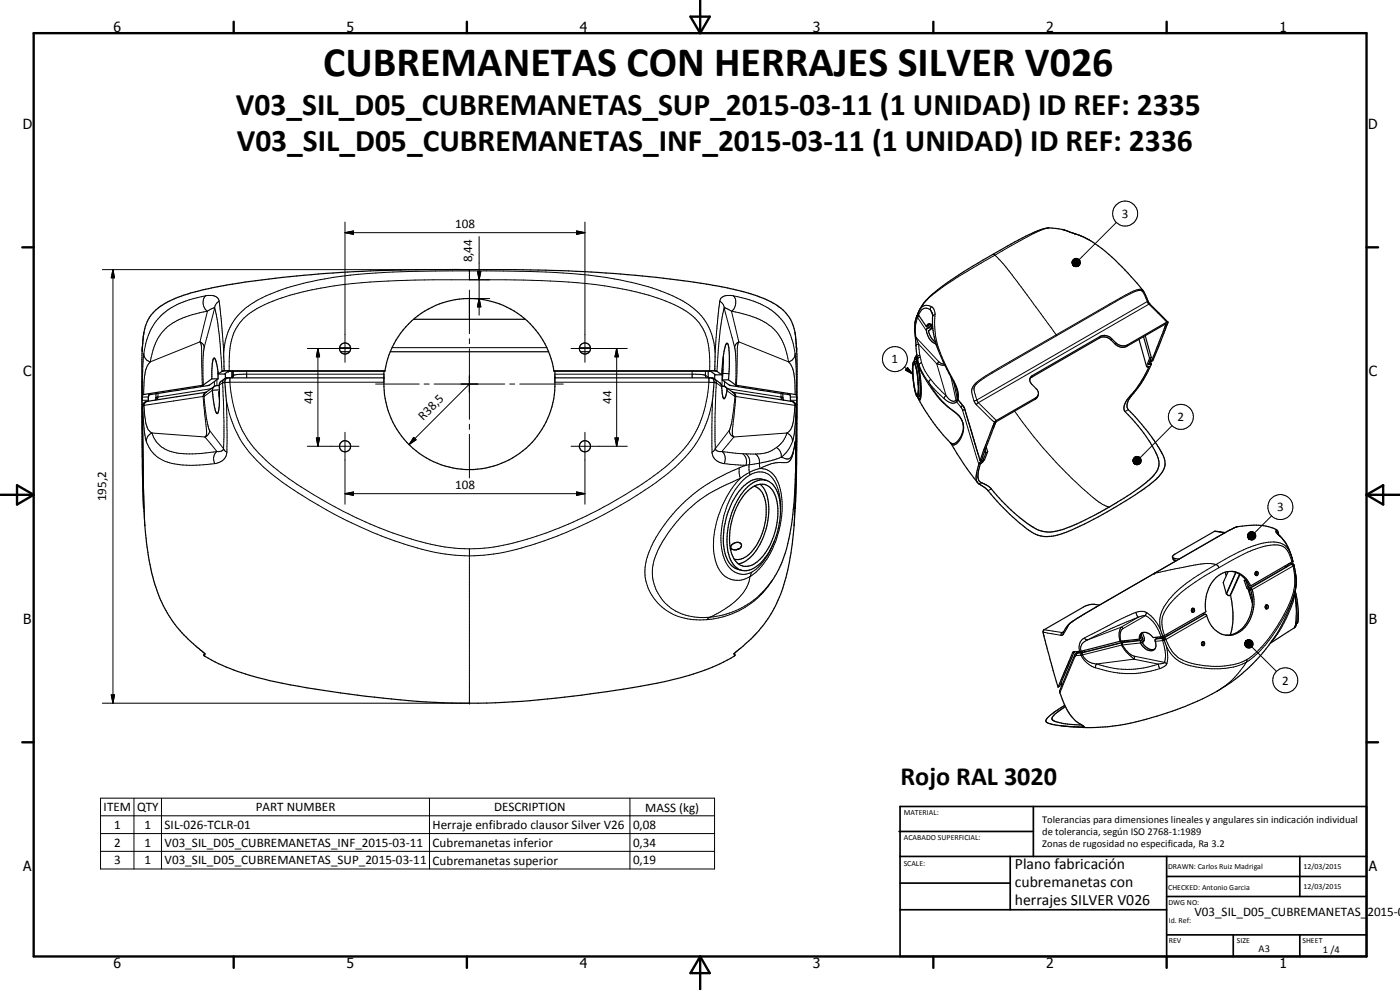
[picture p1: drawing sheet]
<svg xmlns="http://www.w3.org/2000/svg" width="420mm" height="297mm" viewBox="0 0 420 297" stroke-linecap="round" stroke-linejoin="round" font-family="sans-serif">
<defs><g id="words">
<text font-size="12.6" x="97" y="22.9">CUBREMANETAS CON HERRAJES SILVER V026</text>
<g font-size="9.4">
<text x="70.8" y="34.6">V03_SIL_D05_CUBREMANETAS_SUP_2015-03-11 (1 UNIDAD) ID REF: 2335</text>
<text x="71.1" y="45.4">V03_SIL_D05_CUBREMANETAS_INF_2015-03-11 (1 UNIDAD) ID REF: 2336</text>
</g>
<text font-size="7.9" x="270.3" y="235.5">Rojo RAL 3020</text>
<g font-size="4.7">
<text x="304.6" y="260.8">Plano fabricación</text>
<text x="304.6" y="266.2">cubremanetas con</text>
<text x="304.6" y="271.6">herrajes SILVER V026</text>
</g>
<g font-size="4.2">
<text x="34" y="9.6">6</text>
<text x="104" y="9.6">5</text>
<text x="174" y="9.6">4</text>
<text x="244" y="9.6">3</text>
<text x="314" y="9.6">2</text>
<text x="384" y="9.6">1</text>
<text x="6.8" y="38.7">D</text>
<text x="410.6" y="38.7">D</text>
<text x="7" y="112.9">C</text>
<text x="410.8" y="112.9">C</text>
<text x="7" y="187.1">B</text>
<text x="410.8" y="187.1">B</text>
<text x="7" y="261.4">A</text>
<text x="410.8" y="261.4">A</text>
<text x="34" y="290.4">6</text>
<text x="104" y="290.4">5</text>
<text x="174" y="290.4">4</text>
<text x="244" y="290.4">3</text>
<text x="314" y="290.4">2</text>
<text x="384" y="290.4">1</text>
</g>
<g font-size="3.9">
<text x="336.7" y="65.4">3</text>
<text x="136.6" y="68.3">108</text>
<text x="141.7" y="78.7" transform="rotate(-90 141.7 78.7)">8,44</text>
<text x="267.6" y="109">1</text>
<text x="93.9" y="121.3" transform="rotate(-90 93.9 121.3)">44</text>
<text x="183.5" y="121.3" transform="rotate(-90 183.5 121.3)">44</text>
<text x="127" y="126.2" transform="rotate(-45 127 126.2)">R38,5</text>
<text x="353.4" y="126.4">2</text>
<text x="136.6" y="146.6">108</text>
<text x="31.8" y="150.4" transform="rotate(-90 31.8 150.4)">195,2</text>
<text x="383.3" y="153.4">3</text>
<text x="384.8" y="205.4">2</text>
<text x="31.1" y="243.4">ITEM</text>
<text x="41.1" y="243.4">QTY</text>
<text x="76.8" y="243.4">PART NUMBER</text>
<text x="148.3" y="243.4">DESCRIPTION</text>
<text x="193.7" y="243.5">MASS (kg)</text>
<text x="34.2" y="248.7">1</text>
<text x="43.4" y="248.7">1</text>
<text x="49.4" y="248.7">SIL-026-TCLR-01</text>
<text x="129.8" y="248.8">Herraje enfibrado clausor Silver V26</text>
<text x="190" y="248.7">0,08</text>
<text x="34.2" y="254">2</text>
<text x="43.4" y="254">1</text>
<text x="49.4" y="254">V03_SIL_D05_CUBREMANETAS_INF_2015-03-11</text>
<text x="129.8" y="254.1">Cubremanetas inferior</text>
<text x="190" y="254">0,34</text>
<text x="34.2" y="259.3">3</text>
<text x="43.4" y="259.3">1</text>
<text x="49.4" y="259.3">V03_SIL_D05_CUBREMANETAS_SUP_2015-03-11</text>
<text x="129.8" y="259.4">Cubremanetas superior</text>
<text x="190" y="259.3">0,19</text>
<text x="358.5" y="275">V03_SIL_D05_CUBREMANETAS_2015-0</text>
</g>
<g font-size="3.1">
<text x="312.7" y="246.8">Tolerancias para dimensiones lineales y angulares sin indicación individual</text>
<text x="312.7" y="250.4">de tolerancia, según ISO 2768-1:1989</text>
<text x="312.7" y="254">Zonas de rugosidad no especificada, Ra 3.2</text>
<text x="377.7" y="285.6">A3</text>
<text x="397" y="285.9">1 /4</text>
</g>
<g font-size="2.4">
<text x="271.2" y="244.4">MATERIAL:</text>
<text x="271.3" y="252">ACABADO SUPERFICIAL:</text>
<text x="271.2" y="259.7">SCALE:</text>
<text x="350.6" y="260.8">DRAWN: Carlos Ruiz Madrigal</text>
<text x="391.2" y="260.6">12/03/2015</text>
<text x="350.6" y="267">CHECKED: Antonio Garcia</text>
<text x="391.2" y="266.7">12/03/2015</text>
<text x="350.6" y="271.4">DWG NO:</text>
<text x="350.8" y="276.9">Id. Ref:</text>
<text x="350.8" y="282.8">REV</text>
<text x="371.2" y="282.9">SIZE</text>
<text x="390.9" y="282.9">SHEET</text>
</g>
</g></defs>
<g fill="none" stroke="#000" stroke-width=".35">
<path d="M124.1 95.8h33.6M275.2 94.7a14.7 14.7 0 0 0-.4 7.7l.5 5.1M275.2 94.7l-.4 1.2M275.2 94.7h.1M275.3 94.6l-.1 .1M275.3 94.6h.1M275.5 94v.3M275.5 94a19.9 19.9 0 0 1 7.5-8.3l1.6-1.1a242.3 242.3 0 0 1 25.4-14.7 13 13 0 0 1 11.8-.1l4.4 1.8a46.3 46.3 0 0 1 12.4 10.4l4.5 5.3 2 3.9 5.4 5.4M275.5 94.3l2.5 3.7M275.5 94.3l-.3 .4M275.7 94.6h-.3M276.1 92.8l-.6 1.2"/>
<path d="M278.8 98.4a.82 .82 0 0 0-.7 1.2l.4 1.2a3.1 3.1 0 0 0 2.4 2.2M278.8 98.3v.1M278.9 97.2l-.4 .6-.5 .2M278.9 97.2l-.4 .1-.5 .7M278.9 97.2l1 .4M279.2 97.8l.6-.3-.5 1.2-.7 .5a5 5 0 0 0 2.1 3.4M279.2 97.8l-.4 .5M279.5 97.3l-.3 .5M279.7 93.7l.1 .3a28 28 0 0 0 3.2 14.5l3.7 7.1 .6 1.9M349.9 97.3l.1-.2-11.9 6.8a3 3 0 0 1-3.4-.6l-1.5-1.5a3.1 3.1 0 0 0-3.2-.4l-20.6 11.9-.3 .4M349.9 97.3h.1M349.9 97.3l-4.4 11.2"/>
<path d="M350.2 96.6h.1M350.4 96.6h.1M42.7 105.2a17.9 17.9 0 0 1 2.7-10.8 23.3 23.3 0 0 1 11.7-6.5l8.1-1.8a364.3 364.3 0 0 1 62-5.2l36.6 .2a365.7 365.7 0 0 1 46.4 3.9l8.2 1.4 7 1.8a21.5 21.5 0 0 1 10.9 6.3 13.7 13.7 0 0 1 2.6 8.5l.1 2.2M42.8 103.9l-.2 4v20.6l.5 24M46.8 118.1v1.4l-.2 .6M61 115.6l-18.2 2.9 .3 34M61 115.5v.1M61.9 117.6l-17.9 2.8-.7 .4-.3 .5-.3 2.2a526 526 0 0 0 .8 34.1 67.4 67.4 0 0 0 5.5 24.1l.8 1.5a33.1 33.1 0 0 0 5.4 7.3l6.3 5.6-.3 .5 .3 .3a49.8 49.8 0 0 0 9.8 4.6 139 139 0 0 0 25.8 5.6 262.5 262.5 0 0 0 51.6 3.8 328.7 328.7 0 0 0 54.6-7.3 53.1 53.1 0 0 0 17.3-7l-.3-.4M63.6 113.7l-2.6 1.8M63.6 113.7h1.8M64.3 116l-2.5 1.8M64.3 116l-.6 1.1"/>
<path d="M65.4 113.7l-2.5 1.9-.5 .1-17.7 2.7-.2 2M65.4 111.6v2.1M65.4 111.6l-.5-3-.6-1.2a2.54 2.54 0 0 0-.6 2.1l-.1 4.2M65.4 111.6l.1 .6M65.7 118.7l.2 1.2M65.8 115.7h-1l-.5 .3M65.9 117l-2.2 .1M65.9 117.6h-.3l.1 1.1M65.9 117l-.1 4.3a3.3 3.3 0 0 1-.7 2.8l-.5-1-.3-1.2-.6-4.8M65.9 118.7h-.2M67.1 105.6l.2 5.7M67.3 111.3l-.7 .1-1.1 .8"/>
<path d="M67.3 111.3h48.2M67.6 113.5l-.1 .1a2.5 2.5 0 0 0-1.6 3.4M67.6 112.1v1.4M68.1 113.4l-.5 .1M68.1 113.4l-.4 .4-.2 .7 .4 5.6M69.6 111.4v1.9M69.7 111.4l-.1 2M102.2 105.5h2.7M115.2 111.4v4.6a25.7 25.7 0 0 0 25.7 24.9 25.7 25.7 0 0 0 25.6-24.9v-4.6M115.2 113.4h-47.1M115.5 111.3l-46.7 .1-1.4 .8h-1.9M115.5 111.3a25.7 25.7 0 0 1 25.4-21.7 25.7 25.7 0 0 1 25.3 21.7"/>
<path d="M117.1 105.5h47.6M166.2 111.3l46.8 .1 1.7 1.1 1.9-.1M166.2 111.3h48.2M166.5 113.4h47.2M174.2 105.5h2.7M212.5 111.4v2M213.7 113.4l.6 .2 1.8 1.3 .5 1M213.7 113.4l.4 .4a3 3 0 0 1 .1 2.3l-.4 4M214.4 111.3l.7 .1 1.5 1M214.5 112.3v1.4M214.6 105.6l-.2 5.7M216.6 112.4l.8-7.4a1.93 1.93 0 0 1 .9-2l.4 1.3 .2 2.4-.3 7.3"/>
<path d="M216.6 115.9l1.2 .3M216.6 115.9l.1 2.1a1.72 1.72 0 0 0 .6 1.6l.4-.5a4 4 0 0 0 .3-2.8l-.2-.1M216.7 111h.3M216.8 114l2.1 1.6 .5 .1 17.6 2.7 .2 2M217.1 107.1l-.3 6.9M217.8 116.1l2.2 1.7M218.6 114h-1.8M218.6 114l2.2 1.6 18.2 2.9-.3 34M219.9 117.6l17.9 2.9a1.76 1.76 0 0 1 1.2 1.9l-.2 18.1a148.2 148.2 0 0 1-1.4 25.4 45.5 45.5 0 0 1-8 21.2 67.2 67.2 0 0 1-9.2 9.1M234.9 118.1v1.2l.3 .8M239 103.9l.2 5.4v23.2l-.5 20M273.9 112.4l.6 4.7 .4 1.4 .4 .5"/>
<path d="M274 112.1v-2.1l.2-.9a1.3 1.3 0 0 1 .7 1.3l.8 4.9-.1 3-.2 .7M274.2 108.5a1.05 1.05 0 0 1 1.2 1.3l.7 4.9 .1 2.8-.2 1.2-.7 .3M275.1 106.3l-.7 2.2M275.3 112.1l-.5-2.7-.4-.8a.74 .74 0 0 0-.5 1.1 25 25 0 0 0 1.3 8.7 1.61 1.61 0 0 0 .4-1.6M275.3 112.3l.1 1M275.4 119a55 55 0 0 0 10 14 90.6 90.6 0 0 0 8 11.8M275.4 119h-.1M275.5 113.8l.1 2.5M275.5 114.8l.1 .8M286.2 114.7l1.1 5 2.2 2.8 4.6 15.7M311.5 118.7l-.6 .6-12.4 7.3-4.4 11.6M341.8 101.8l2.3 8.1"/>
<path d="M343.2 101l1.8 6.5M343.7 100.7l1.8 6.5M344.1 109.9l.2 .2 .6-.2a36.9 36.9 0 0 1-6.7 10.1l-.3 .6a2.84 2.84 0 0 0-.3 2.9 49.7 49.7 0 0 1 8.9 11.5 5.9 5.9 0 0 1 .2 7 53.3 53.3 0 0 1-14.3 10.4l-7.9 4.2a22.5 22.5 0 0 1-10.4 3l-.7-.1a12.8 12.8 0 0 1-5-2.4l-1.8-1.4a64.5 64.5 0 0 1-9.7-9.6l-1.6-.9a2.34 2.34 0 0 1-1.7-3.3l.2-1.2a5 5 0 0 1 1.6-2.7l1-2.4M344.2 109.9v.1M345 107.5l-.9 2.4M345.2 108.1l.3 1.1M345.3 107.8l.2 .7M345.5 108.5l.5-.3 1.1-2.6 2.7-6.9 .6-2.1-12.1 6.9a3.1 3.1 0 0 1-3.4-.6l-1.3-1.3a2.99 2.99 0 0 0-3.4-.7l-20.4 11.8a1.6 1.6 0 0 0-.1 2.7l1.5 1.5a1.94 1.94 0 0 1-.5 2.9l-11.8 6.8-4.3 11.3-.5 .3M345.5 109.3a33.4 33.4 0 0 1-6.2 9.7l-.6 1.1a2.77 2.77 0 0 0-.1 2.8 58.5 58.5 0 0 1 9.8 12.5 5.5 5.5 0 0 1-1.1 8l-.3 .4a83 83 0 0 1-14.7 9.8l-2.7 1.5a46.9 46.9 0 0 1-14.1 5.8 9.7 9.7 0 0 1-8.5-3.2 64.9 64.9 0 0 1-10.5-10.5l-.9-.9a5.3 5.3 0 0 1-2.6-2.3l-.1-1 .4-1.9a3.8 3.8 0 0 1 1.8-3.2l.8-2M345.5 107.2l-.7 2.2 .7-.2M345.5 109.2v.1M345.5 107.2l-.5 .3"/>
<path d="M238.7 133.3a159.1 159.1 0 0 1-.9 22.5 41.7 41.7 0 0 1-5.2 17l-2.2 3.2-2.6 2.7M295.6 135l.3 .9M296 134.2l.4 1.4M296.4 135.6l-.5 .3M298.8 126.9h-.1M43.1 152.5h.1M224 147.7a5.5 5.5 0 0 1 6.2-2 8.2 8.2 0 0 1 3.3 6.9 21.4 21.4 0 0 1-5.8 15.6 4.4 4.4 0 0 1-7.5-.6 17.9 17.9 0 0 1 .2-13.7l1.4-3.1zM224.3 146.1a5.6 5.6 0 0 1 6.5-1.6 9.4 9.4 0 0 1 3.4 8.1 23 23 0 0 1-6.6 16.9 4.8 4.8 0 0 1-7.2 .2 13 13 0 0 1-2.1-9.6 23.6 23.6 0 0 1 5.5-13.5zM226.3 145.9a5 5 0 0 1 3.3 4.2 18.1 18.1 0 0 1-5.6 16.9 4.5 4.5 0 0 1-3.7 .8M228.1 145.3a9.7 9.7 0 0 1 2.6 8.3 20 20 0 0 1-6.2 14.2l-1.5 .9-1.4 .5M229.9 144.1a6.2 6.2 0 0 0-7.2 2.3 23.2 23.2 0 0 0-4.9 20.4 5.7 5.7 0 0 0 4.7 4.3M238.5 152.5h.2"/>
<path d="M367.7 159.8l-3.2-.4-11.9 6.8-.7 .9 .3 .9 .8 .2M219.6 163.4l.9-.5 1.1-.2a1.07 1.07 0 0 1 .9 1.2 1.07 1.07 0 0 1-1.1 .9l-.5 .2a1.39 1.39 0 0 1-1.6-.6zM221.7 164.8l-.8 .2M351.9 167.3l2 .5M367.7 171.7l.3 1.1M368.1 178.1l-.1 .1M368.1 178.1l.6 .6 .6-.1M368.6 171.5l-1.5 3.3 .9 3.4M368.6 171.5a8.9 8.9 0 0 0-6.7 8.3l-.2 2.2 .2 1.6-12.9 7.3M368.6 171.5a6.5 6.5 0 0 1 6.8 4.3M369.3 178.6l.6 3.4 .1 4-.7 4.5M369.6 171.4a6.7 6.7 0 0 1 5.3 4.4h.5"/>
<path d="M370.9 171.7l-2.9 6.5M370.9 171.7l-2.8 6.4M372.1 172.3l-2.8 6.3M373.4 174.2l.8 2.3 .4 .3M373.8 173.9l-.4 .3M373.8 174.2l.9 2.1 .7 .1 .4 .5M373.8 174.2h-.4M374 174.1l-.2 .1M374.6 176.8l1.2 .1M374.6 176.8l.8 .3a11 11 0 0 1-4.6 12.9l-1.7 .5-1.2 .1M375.8 176.9a11.6 11.6 0 0 1-3.6 12.6 6.3 6.3 0 0 1-9.5-3.4l-.7-1.6-1-.4M376.8 171.6l.3-.2a.62 .62 0 0 1 .5 .7 .62 .62 0 0 1-.6 .6l-.4-.6z"/>
<path d="M377 171.5l.1 .7-.3 .4M377.1 172.3l-.3 .2M377.1 172l-.4 .3M383.6 160.3l2.3 2.6a17.5 17.5 0 0 1 2.1 5.5M383.6 160.2v.1M383.7 160.3a1.64 1.64 0 0 0-1.5-1.8 20.9 20.9 0 0 0-10.9-.5l-3 1.4-44.7 25.9a9.8 9.8 0 0 0-4.5 4.4M386.8 169.2l1.4 .1M387.4 166.4l.6 2M387.7 169.2h.3M388 168.4l-12.6 7.4M388 169.2l.1 .1M388.1 169.3h.1"/>
<path d="M388.2 169.3l.1 .3M388.2 169.3l.1 .2M388.3 169.5v.1M388.3 169.6l.4 1.9M388.5 178l-1.2 3.7M388.5 178l.7 4.2v4.2a2.28 2.28 0 0 1-.8 2l-7.2 4.6M388.7 171.4l.3 4-.5 2.6M388.7 177.3l.6 3.1a20 20 0 0 1 .2 6.3l-.3 .4M220.2 196.2h.1M322.4 195.6l-4.4 10.3-.5 .3M323.3 195.9l-.8 .7-4.5 10.6v.5l1.4 3.5 1.6 3 1.8 2.1 2.5 1.7-6.6-.2a8.4 8.4 0 0 1-4.8-1.3 5.4 5.4 0 0 1 2.7-2.9l3-2M330 181.5h-.1a5.9 5.9 0 0 0-4.1 .3l-12.6 7.2-.1 .3 .8 4 3.6 12.9"/>
<path d="M342 191.8l-5.8 .6-11.9 3.1-2.2 .1-4.6 10.6M342.5 190.3l-.1 1.2-.4 .3M342.5 190.3l.4 1.4-.6 .6v.6M342.7 189.9a3.1 3.1 0 0 1 3.4 1.4l2.9-.4M342.7 189.9l-.2 .4M342.7 189.9l-.7 .9v1M342.8 189.8l.7 1.7-.1 .6M343.4 192.1l-1.1 .8M343.4 192.1l-.6 .7a3.1 3.1 0 0 0 3.7 2M347.3 191.2v.1a1.2 1.2 0 0 0-.4 1.9 1.66 1.66 0 0 1-.7 1.8 1.66 1.66 0 0 1-1.9 0l-1.3-1-.7-1.1M348.3 189l.7 1.9M349.2 191.5l.8 2.3"/>
<path d="M357.7 183.5v.1M357.8 182.5l.2 .3v.6M357.8 182.5l-.3 .7 .2 .3M357.8 182.5h.2a.59 .59 0 0 1 .5 .7 .59 .59 0 0 1-.8 .4M358 183.4l-.3 .2M358 183.3l-.3 .2M358 183l-.4 .3M360.7 193.5l.1 .2M360.8 193.6h.1M360.9 192.6l.2 .6-.3 .4M360.9 192.6l-.3 .4 .1 .5M360.9 192.6l.2-.1a.62 .62 0 0 1 .4 .7 .62 .62 0 0 1-.7 .5"/>
<path d="M379.9 181.5l-.2 .5 .2 .6M379.9 181.5a.58 .58 0 0 1 .8 .6 .58 .58 0 0 1-.8 .5M380 181.5l.2 .5-.3 .6M382.6 191.1a53.6 53.6 0 0 1-27.6 21.1l-7.8 2.7a63.5 63.5 0 0 1-28.9 2.8M315.8 216h.1M315.9 216l.9 .5 2.3 .6 5.5 .5M318.5 204.9l.2 .8M319.7 212l-.9 .6a8.2 8.2 0 0 0-3.1 3l.1 .4"/>
<circle cx="103.6" cy="104.6" r="1.66"/>
<circle cx="175.5" cy="104.6" r="1.67"/>
<circle cx="103.6" cy="133.9" r="1.67"/>
<circle cx="175.5" cy="133.9" r="1.67"/>
</g>
<g fill="none" stroke="#000" stroke-width=".3">
<path d="M103.5 69.8l2.6-.5v1zM103.5 66.6v42.1M103.5 69.8h72M143.8 71v23.6M173 69.3l2.5 .5-2.5 .5zM175.5 66.6v42.1M297.9 76.4l.7 .2M298.2 76.4h.1M298.6 76.6a120 120 0 0 1 12.3 15.6l6.2 8.5M298.6 76.6a129.2 129.2 0 0 0-19.6 12.6l-1.8 1.9-1.1 1.7a2.37 2.37 0 0 1 3.4-.8M314.9 68.4a27 27 0 0 0-8.5 3.7l-7.8 4.5M318.7 68.8l.7 .2"/>
<path d="M319.4 69h.1M319.4 69l5 1.8 3 1.5M321.7 78.7l.4 1zM321.8 78.4l.3 1.3zM321.8 79l.3 .7zM321.8 79.2l.3 .5zM321.9 78.1l.2 1.6-.3-1.3zM321.9 79.4l.2 .3zM322.1 77.9l.2-.1-.2 1.9zM322.1 77.9v1.8l-.2-1.6zM322.1 79.7l.4 .2zM322.1 79.7l.7 .3z"/>
<path d="M322.1 79.7l1 .3zM322.1 79.7l1.3 .3zM322.1 79.7l1.5 .2zM322.1 79.7h1.7l-.2 .2zM322.1 79.7l1.9-.2-.2 .2zM322.1 79.7l2-.5-.1 .3zM322.1 79.7l2.1-.7-.1 .2zM322.1 79.7l2.2-1-.1 .3zM322.1 79.7l2.1-1.2 .1 .2zM322.1 79.7l2-1.5 .1 .3zM322.1 79.7l1.9-1.7 .1 .2zM322.3 77.8l.2-.2-.4 2.1z"/>
<path d="M322.5 77.6h.2l-.6 2.1zM322.6 70.1h.1M322.7 77.6l.3-.1-.9 2.2zM323 77.5l.3 .1-1.2 2.1zM323.3 77.6h.2l-1.4 2.1zM323.5 77.6l.3 .2-1.7 1.9zM323.8 77.8l.2 .2-1.9 1.7zM335.1 66.7l-11.2 11.2M30.7 80.9h110.2M33.9 80.9l.5 2.5h-1zM33.9 80.9v130.1M43.2 99.7l-.5 5.5"/>
<path d="M61.7 88.8a3.2 3.2 0 0 0 .6 4.6M61.7 88.8a23.5 23.5 0 0 0-13.7 6.3 18.2 18.2 0 0 0-4.8 11M61.7 88.8a3.1 3.1 0 0 1 4 1.2v.4M62.3 93.4a26 26 0 0 0-11.9 4.6 14.2 14.2 0 0 0-4.5 7l-.8 3.6M62.3 93.4l-2.3 9.2M64.4 92.5l.7 2.9 .7 5.2 .8 10.8M64.4 92.5h-.6l-1.5 .9M64.4 92.5l-3.1 11.7M65.7 90.4l.6 4.7 .8 10.5a18.2 18.2 0 0 1 10.4-15.6 83.5 83.5 0 0 1 30.1-7.7 531.3 531.3 0 0 1 66.5 0 94.5 94.5 0 0 1 27.8 6.5l2.4 1.2a18 18 0 0 1 10.3 15.6l1.4-15.2M65.7 90.4l-.8 .7-.5 1.4M140.9 80.9h.1M140.9 80.9v3"/>
<path d="M140.9 87v13.1M141 89.6h6M143.3 81.4h1l-.5 2.5zM143.8 89.6l.5 2.5h-1zM216 90.4l.9 .7 .4 1.4M217.3 92.5l-1.2 6.8-.9 12.1M217.3 92.5l3.2 11.7M217.4 92.4l2.1 1M217.4 92.4l-.1 .1M219.5 93.4a33.2 33.2 0 0 1 8.7 2.6 13.4 13.4 0 0 1 7.5 8.4l1 4.2M219.5 93.4l2.2 9.2M220.1 88.8l-1.8-.2a2.24 2.24 0 0 0-2.3 1.8"/>
<path d="M220.1 88.8a23.5 23.5 0 0 1 14.3 6.9 19.4 19.4 0 0 1 4.2 10.4M220.1 88.8a3.3 3.3 0 0 1-.6 4.6M238.6 99.7l.4 5.6M274.6 96.7l.2-.8-.2 1.3M275.2 94.7l.2 .5M275.4 95.2l2.6 4M275.4 95.2l-.7 2.7 .2 3.3M275.9 94.9l-.5 .3M278 98l.4 .5M278.4 97.8l.4 .6M278.8 97.4l-.6 .2M278.8 97.2l.4 .6"/>
<path d="M279.2 92.9a1.83 1.83 0 0 0-2.8 .3l-.7 1.3M279.2 92.9l.5 .8M279.2 92.9l.7 1.5M279.5 92l-.3 .9M279.5 92a2.69 2.69 0 0 1 1.1 2.4M279.9 98.4l-.4 .1M280 98.6l-.7 .1M280.6 94.4a26.8 26.8 0 0 0 3.8 16.3l1.8 3.6M280.6 94.4l-.7 .5M343 87.1a3.4 3.4 0 0 0-3.6 .6l-43.5 25a8.9 8.9 0 0 0-3.9 3.3 3.1 3.1 0 0 0 0 3.1l.3 1.2M344.3 90.5l.5 .8M344.3 90.5l-.4-1.1a2.68 2.68 0 0 0-1.6-2.3l-1.9 .4-3.9 2.1-19.4 11.1"/>
<path d="M344.3 90.5l-51.2 29.5M344.5 90.3l-.2 .2M344.5 90.3h.1M344.8 91.3l5.4 5.3M344.8 91.3l-51.2 29.5M345.1 91.2l-.3 .1M42.7 105.3h.1M42.7 119.1h1.8M42.7 104.5v.8M43.2 106.1a2.6 2.6 0 0 0 1.9 2.5M43.2 106.1l-.4 4.3v8.1M45.1 108.6a10.4 10.4 0 0 0-1.9 7l-.1 2.8"/>
<path d="M46.9 119.3h.1M46.9 119.3h-.1M47.4 119.1l-.5 .2M47.4 119.1l-.3 .9M47.4 118v1.1M60 102.6l.5 1.7 .2 11.3M60 102.6l1 .7 .3 .9M60 102.6l-14.9 6M60.9 119l1 9a3.6 3.6 0 0 1-.2 3l-.2 .1M60.9 119l-17.7 2.6M60.9 119h.3M61.2 119l.7 6.3 1 3.9"/>
<path d="M61.3 104.2l-.4 3.9 .1 7.4M61.8 117.8l-.5 .6-.1 .6M61.9 117.7l-.6 .3-.4 1M63.4 116.6l-16 2.5M63.7 117.1l-2.5 1.9M64.3 114.5v1.4M65.1 113.9v1.8M65.9 117.9l-.2 .1M66.8 114.9l.4 11.6-.1 8.1M66.8 114.9l-1 .7M67.3 113.7l-.3 .4-.2 .8M68.8 111.3a26.6 26.6 0 0 1 1.4-11.4 17 17 0 0 1 9.2-8.5 92.4 92.4 0 0 1 29-6.6l16.2-.8a630.9 630.9 0 0 1 43.4 .5 103.6 103.6 0 0 1 33.1 6.3 18.2 18.2 0 0 1 10.5 9.1l.6 1.9 .6 2.6 .2 6.9"/>
<path d="M69 114.7l-2.2 .2M69 114.7h46.2M69 113.4v1.3M69 114.7a32.7 32.7 0 0 0 8.7 21.4 91.2 91.2 0 0 0 22.8 16 113.2 113.2 0 0 0 33.1 12l7.3 .6M70.1 111.4v1.5l-.3 .5M74 111.4v2M92.2 104.6h15.5M95.4 104.6l.5 2.5h-1zM95.4 104.6v29.3M101.9 104.3h3.3M112.7 115.2h13.1M115.2 112.3h-42.1a4.6 4.6 0 0 0-3.4 .6"/>
<path d="M117.7 104.3h46.4M127.3 115.2h1.5M130.3 115.2h21.2M140.9 115.2h.1M140.9 101.6v1.5M140.9 104.6v21.2M140.9 115.2l-18.1 18.2M153 115.2h1.5M156 115.2h13.1M166.5 114.7h46.3M166.5 112.3h42.2l3 .3M171.4 104.6h16.8"/>
<path d="M173.9 104.3h3.3M185.1 104.6l.5 2.5h-1zM185.1 104.6v29.3M207.7 111.4v2M211.7 112.6l.8 .6M211.7 112.6l.3 .8M211.7 111.4v1.2M212.8 114.7l2.2 .2M212.8 113.4v1.3M212.8 114.7a32.6 32.6 0 0 1-13 25.4l-4.7 3.5-7.4 4.8-7.7 4.4-6.6 3.2a121.7 121.7 0 0 1-16.6 6.2 57.3 57.3 0 0 1-15.9 2.5M214.4 113.7l.5 .6 .1 .6M215 114.9h.1"/>
<path d="M215 114.9l1.6 1.2M215 114.9l-.2 2.6a152.8 152.8 0 0 0-.1 17.1M216.7 111.2v4.7M216.9 112l1.9 .1M217.5 114.5v1.5M218.2 117.2l2.3 1.8M218.4 116.6l16.4 2.6M219.9 117.7l.6 .3 .3 1M220 117.8l.5 .6v.6M220.5 104.2l.4 4.7-.1 6.6M220.5 119a34.7 34.7 0 0 1-1.6 10v.2M220.5 119h.3"/>
<path d="M220.8 119l-.8 8.3a5 5 0 0 0 0 3.5l.2 .3M220.8 119l17.7 2.6 .4 .2 .1 .5M221.7 102.6l-.4 2-.3 11M221.7 102.6l-.9 .7-.3 .9M221.7 102.6l15 6M234.4 118v1.4l.3 .6M234.8 119.2l.1 .1M234.9 119.3h.1M236.7 108.6l.9 1.3 .6 2 .3 2.5 .1 4M237.2 119.1h1.9M238.6 106.1l.4 4.6v7.8M238.6 106.1a2.61 2.61 0 0 1-1.9 2.5"/>
<path d="M239 105.3h.1M239.1 104.5l-.1 .8M271.4 110.2l2.6 2.1M272.4 110.3l1.6 2-2.3-1.3zM274.4 108.5l.3-.8 .5 1.1M274.6 107.3h.1M274.7 101l.2 .2M274.7 107.2h.1M274.7 107.2l-.1 .1M274.8 107.2l.3 .4M274.9 101.2l.8 2.1M274.9 101.2l6.8 7.3"/>
<path d="M275.1 107.6l.2 .9M275.2 106.4l-.1 1.2M275.2 107l-.1 .6M275.2 108.8l.8 3.6 .3 3.9v1.8l-.3 1.5h-.3l-.3-.6M275.3 108.5l-.1 .3M275.3 108.5l.4 1.4M275.3 107.5l.5 1.9M275.7 109.9l.6 3.2 .2 3-.2 3.3-.3 .7-.3-.3M275.7 109.9a45.1 45.1 0 0 0 7.2 10.8l4.4 3.6 .8 .9M275.7 103.3l.3 3.3M275.7 103.3l-.6 .1-.2 .4M275.7 103.3l5.4 5.8"/>
<path d="M275.8 109.4l-.1 .5M275.8 109.4l1.2 2.7 1.7 2.6M276 106.6l-.4 .1-.3 .6M276 106.6l.2 .5M276.2 107.1a1.14 1.14 0 0 0-.9 1.4M276.2 107.1l.4 1.7M276.6 108.8l-.8 .6M276.6 108.8l1.1 2.7 1.6 2.3M278.7 114.7a25.6 25.6 0 0 0 5.4 6.9l1.1 1a6.8 6.8 0 0 1 3.8 4.9 5.7 5.7 0 0 1-2.8 5.6l-1-.3M278.7 114.7l2.2 2.6 2.4 2.3M279.3 113.8l1.6 1.9 3 3M279.3 113.8l-.6 .9"/>
<path d="M280.6 103l.6 .9M281.1 109.1l2.5 .5M281.1 109.1l2.8 9.6M281.7 108.5l.9 .6 .8 .1M281.7 108.5l-.6 .6M283.3 119.6l.8 .6a2.38 2.38 0 0 0 3 .4M283.9 118.7a3.2 3.2 0 0 0 2.5 1.7l.5-.3M283.9 118.7l-.6 .9M285.4 113.2l1.5 6.9M286.2 114.3l.7 1.4a5.1 5.1 0 0 1 .4 4.2l-.4 .2M286.2 114.3l-.1 .1M287.3 117.5v2"/>
<path d="M287.6 120v.1M309.8 112.7l-.1 .5M310.9 119.3l-.2 .5M317.1 100.7l-17.5 10.2a24.1 24.1 0 0 0-6.8 4.5 2.4 2.4 0 0 0-.2 2.9l.5 1.7M330.2 100.9l-.2 .5M333.6 101.6l-.2 .4M334.9 102.9l-.2 .4M338.3 103.5l-.2 .4M339.5 118.8l-.6 .4M344.8 109l.2 .3M345.1 108.4l.2 .8M42.7 120.1h1.8"/>
<path d="M42.7 122.1l.4 27 .4 8.6M42.9 121.5l.4 7.4 .6 3.6M42.9 121.8l-.2 .5M43.2 121.6l.3 3.7 .5 2.5a3 3 0 0 0 1.6 2.1M43.2 121.6l-.3 .2M43.9 132.5a10.2 10.2 0 0 0 9.3 6.8l4.7 .3 6.5-.5M44.1 120.4l-.5 .3-.4 .9M45.6 129.9a2.52 2.52 0 0 0-1.7 2.6M45.6 129.9a8.6 8.6 0 0 0 8 6.1 43.9 43.9 0 0 0 11.5-.5M45.6 129.9l15.9 1.2M61.5 131.1l3.6 4.4M62.9 129.2l4.2 5.4"/>
<path d="M62.9 129.2a2.07 2.07 0 0 1-1.4 1.9M65.1 135.5a2.88 2.88 0 0 0-.7 3.6M67.1 134.6l.5 .8 .5 .2M67.1 134.6a1.51 1.51 0 0 1-2 .9M68.1 135.6l-.2-15.5a32.6 32.6 0 0 0 11.3 20.1 126.7 126.7 0 0 0 53 25.8 58.1 58.1 0 0 0 29.8-3.3 132.7 132.7 0 0 0 39.5-21.6 32.9 32.9 0 0 0 12.3-21l-.2 13.8a4.6 4.6 0 0 0 1.1 4l1.1 .7 1.5 .5M68.1 135.6a3.8 3.8 0 0 1-3.7 3.5M92.2 133.9h15.5M94.9 131.4h1l-.5 2.5zM103.5 129.7v21.6M124.2 131.2l.7 .8-2.1 1.4zM140.9 127.3v1.5M140.9 130.3v13.1"/>
<path d="M171.4 133.9h16.8M175.5 129.7v21.6M184.6 131.4h1l-.5 2.5zM214.7 134.6l-.5 .8-.5 .2M214.7 134.6l.1 .3a1.63 1.63 0 0 0 1.9 .6M216.7 135.5l6.2 .6M216.7 135.5a2.87 2.87 0 0 1 .6 3.6M217.3 139.1l6.5 .5M218.9 129.2a2.07 2.07 0 0 0 1.3 1.9M218.9 129.2l-4.2 5.4M220.2 131.1l-3.5 4.4M222.9 136.1a3 3 0 0 1 .9 3.5"/>
<path d="M222.9 136.1l.9 .1M223.8 136.2h2.9M223.8 136.2a2.81 2.81 0 0 1 1 3.2M223.8 139.6l-1.9 .8M224.8 139.4l-1 .2M224.8 139.4l.1 2.3M226.7 136.2l.9 1 .3 .7 .2 2.7M233 134.3l-2.8 1.5-3.5 .4M233 134.3a2.87 2.87 0 0 1 1.5 2.9M234.5 137.2l-3.4 1.1-6.3 1.1M236.2 129.9a2.64 2.64 0 0 1 1.6 2.6M236.2 129.9a7.9 7.9 0 0 1-3.2 4.4"/>
<path d="M236.2 129.9l-16 1.2M237.2 120.1h1.9M237.6 120.4l.4 .2a2.01 2.01 0 0 1 .5 2.4l-.5 4a4.3 4.3 0 0 1-1.8 2.9M237.8 132.5a9.9 9.9 0 0 1-3.3 4.7M238.6 133.2l-.7 3.2-.5 1.2a1.99 1.99 0 0 1-1.4 1.2h-1.3a11.8 11.8 0 0 0-6.6 1.8M238.7 132.4h.1M238.7 132.7h.1M238.7 132.4l-.2 .8M238.7 132.7l-.5 2.3a3.3 3.3 0 0 1-1.6 2.7l-2.1-.5M238.7 132.4v.4M238.7 132.8v.5M238.7 132.8l.1 .9"/>
<path d="M238.9 121.5l-.2 5.9-.4 3.2-.5 1.9M239 122.1l-.3 22.8-.4 12.8M286.9 120.1l.2 .5M287.1 120.6l1.3 1.5M287.6 120.1l1.3 1.6M287.6 120.1l-.5 .5M288.4 122.1l.5 1M288.4 125.5l.7 1.8a5.4 5.4 0 0 1-.6 3.9l-.9 1.4a1.28 1.28 0 0 1-2.2 .4M288.9 123.1l4.9 16.2M288.9 121.7l-.5 .4M288.9 121.7l.6 1.2M288.9 121.7h.1"/>
<path d="M289.5 122.9l-.6 .2M289.5 122.9l4.3 14.1M289.5 122.9h.1M292.3 120.3l.7 1.2M293 121.5l5.5 5.2M293.1 120l-.8 .3M293.1 120l.5 .8M293.6 120.8l5.4 5.4M293.6 120.8l-.6 .7M294.2 138.2l.1 .4M294.5 138l.1 .4M294.9 137l.2 .8"/>
<path d="M304.5 123.4a127.8 127.8 0 0 0 25.7 27.5l2.7 1.2M338.6 122.9l-1 .6M340 138.1l.4 1zM340 138.3l.4 .8zM340.1 137.8l.3 1.3zM340.1 138.6l.3 .5zM340.2 137.6l.2 1.5-.3-1.3zM340.2 138.9l.2 .2zM340.3 137.4l.2-.2-.1 1.9zM340.3 137.4l.1 1.7zM340.4 139.1l.4 .3zM340.4 139.1l.7 .3z"/>
<path d="M340.4 139.1l1 .3zM340.4 139.1l1.3 .3zM340.4 139.1l1.5 .2zM340.4 139.1h1.7l-.2 .2zM340.4 139.1l1.9-.2-.2 .2zM340.4 139.1l2-.4-.1 .2zM340.4 139.1l2.1-.7-.1 .3zM340.4 139.1l2.1-.9v.2zM340.4 139.1l2.1-1.2v.3zM340.4 139.1l2-1.4 .1 .2zM340.4 139.1l1.8-1.7 .2 .3zM340.5 137.2l.3-.2-.4 2.1z"/>
<path d="M340.8 137l.2-.1-.6 2.2zM341 136.9h.3l-.9 2.2zM341.3 136.9l.3 .1-1.2 2.1zM341.6 137l.2 .1-1.4 2zM341.8 137.1l.2 .1-1.6 1.9zM342 137.2l.2 .2-1.8 1.7zM351.7 127.7l-9.5 9.6M103.5 148.1l2.6-.5v1zM103.5 148.1h72M173 147.6l2.5 .5-2.5 .5zM221.9 140.4a49 49 0 0 0-25.3 21.4 17.5 17.5 0 0 0-2.7 12.7 15.8 15.8 0 0 0 16.2 11.5l2-.1M221.9 140.4l-.1 1.5 .4 1.6"/>
<path d="M222.2 143.5a50.1 50.1 0 0 0-16.3 10l-1.9 2a32.4 32.4 0 0 0-8.1 14.2 13.7 13.7 0 0 0 13.3 15.5h3.9M222.2 143.5a29.3 29.3 0 0 0-7.8 23.3 7.7 7.7 0 0 0 6.6 7.3l2-.2 2.1-.9M224.9 141.7l-2.7 1.8M224.9 141.7l.2 .8M225.1 142.5a5.1 5.1 0 0 1 7.8 2.7 16.1 16.1 0 0 1 1.4 5.9l-.1 3.2M225.1 142.5a21 21 0 0 0-8.2 13.8 18.5 18.5 0 0 0 1.4 13.2 5.5 5.5 0 0 0 7.2 2.2M228.1 140.6l-1.2 .2-2 .9M228.1 140.6a5.3 5.3 0 0 1 4.7 2.7 16.7 16.7 0 0 1 1.9 7.2v2.8a28.1 28.1 0 0 1-8.2 18.7l-1.4 1M294.5 144.8l-.7 .4M297.5 146.7l-1 .5M364.5 159.4l3.1 .5M371.4 158l-4.6 2.3-20.3 11.7"/>
<path d="M374.7 159.9l.2-.1-.1 1.8zM374.7 159.9l.1 1.7-.2-1.5zM374.9 159.8l.2-.2-.3 2zM375.1 159.6l.3-.1-.6 2.1zM375.4 159.5h.3l-.9 2.1zM375.7 159.5l.3 .1-1.2 2zM376 159.6h.2l-1.4 2zM376.2 159.6l.2 .2-1.6 1.8zM376.4 159.8l.2 .2-1.8 1.6zM381.6 154.8l-5.1 5.1M382.9 159.5l1.1 1.3M382.9 159.5l.4 .2 .3 .6"/>
<path d="M383 158.9h.1M383 158.9l-.1 .6M140.9 164.7v46.3M225.1 173a10.2 10.2 0 0 1-2.2 5.1 28.9 28.9 0 0 1-9.8 7.1M225.5 171.7l-.4 1.3M227.8 178.7a25.3 25.3 0 0 1-14.7 6.5M231.8 174a25.1 25.1 0 0 1-19 11.8l-.7 .1M232.5 162.2l-.7 1.6a17 17 0 0 1-6.3 7.9M346.5 172h.1M346.5 172l-22.8 13.3a7.1 7.1 0 0 0-4.1 4.2l-.4 .7M352.5 167.6l.2 .6M353.8 167.8h.1"/>
<path d="M364.9 169.4a46.8 46.8 0 0 0-14.1 10.5 9.8 9.8 0 0 0-2.6 8.6l.1 .5a11.6 11.6 0 0 0-4.1-5.2M364.9 169.4l.7 .4 .2 .5M364.9 169.4a13.5 13.5 0 0 0-6.2 .1l-12.2 2.5M372 172.3l-2.9 6.3M374.4 160.7l.4 .9zM374.4 160.9l.4 .7zM374.5 160.4l.3 1.2zM374.5 161.2l.3 .4zM374.6 160.1l.2 1.5zM374.6 161.4l.2 .2zM374.6 176.8l1.3 4.3M374.8 161.6l.4 .3z"/>
<path d="M374.8 161.6l.7 .4zM374.8 161.6l.9 .4zM374.8 161.6l1.2 .4zM374.8 161.6l1.4 .2-.2 .2zM374.8 161.6l1.7 .1-.3 .1zM374.8 161.6l1.9-.1-.2 .2zM374.8 161.6l2-.4-.1 .3zM374.8 161.6l2.1-.6-.1 .2zM374.8 161.6l2.1-.9v.3zM374.8 161.6l2-1.2 .1 .3zM374.8 161.6l2-1.4v.2zM374.8 161.6l1.8-1.6 .2 .2z"/>
<path d="M374.9 175.8l-.3 .2M374.9 177l1 3.1M384 160.8a11.7 11.7 0 0 1 3.4 5.6 5.1 5.1 0 0 0-5.2-3.8 26.8 26.8 0 0 0-10.4 3l-6.9 3.8M384 160.8l.2 .1M385.6 169.9l.3 .2M385.9 170.1l-10.9 6.3M386.4 169.4l.1 .3-.6 .4M387.6 169.3l-12.3 7.1M387.6 169.3l.5 .5M387.6 169.2h.1M387.6 169.3h.1M387.7 169.2l-.1 .1"/>
<path d="M387.7 168.6l-.2-.9a4.8 4.8 0 0 0-5.4-4.2 33.1 33.1 0 0 0-13.4 5.2l-7.2 4.1a37.7 37.7 0 0 0-11.5 9.9 8 8 0 0 0-.5 8M387.8 169.2h-1.1M388.1 169.8l-12.3 7.1M388.1 169.8a16.6 16.6 0 0 1-1.7 12.6 43.5 43.5 0 0 1-11.5 15l-.7 .5M388.3 169.6l-.2 .2M388.5 178.2a29.1 29.1 0 0 1-3.7 9.8l-2.2 3.4-1.2 1.3M388.5 178.1l.2 .7a35.4 35.4 0 0 1 .1 8.2l-.4 1.4M388.9 176.5l.1-2.3-.3-2.7 .2 1.6-.1 3.3a21.4 21.4 0 0 1-2.3 6.5l-2.4 4.4a47.5 47.5 0 0 1-6.4 8.4l-3.6 2.9M213.1 185.2l-1 .7M313 189.6l5.4 1M313.4 188.9l5.3 .9M318.7 189.8l-.3 .8"/>
<path d="M319.1 189.7l-.4 .1M319.1 189.7l.1 .5M319.2 190.2l-.8 .4M319.2 189.5l-.5 .3M322.4 195.6l-.5 .2M322.5 196.6l.1 .4M322.6 197l-4.5 10.9M323 195.7l.2 .3M323 195.7l-.1 .4M323.1 196.7l-.5 .3M323.2 195.5l-.2 .2M323.3 196l-.2 .7"/>
<path d="M323.3 196l-.4 .1M323.7 195.8l-.4 .1M323.7 195.8l-.4 .2M323.9 195.5l-.2 .3M324.4 196.6a7.3 7.3 0 0 0 4.4 3.8M324.4 196.6l-1.3 .1M324.6 195.7l-.9 .1M324.6 196h-1.3M324.6 196l-.2 .6M324.8 195.9l-.2 .1M324.8 195.3l-.2 .4M324.8 195.9v.6"/>
<path d="M324.8 196.5l-.4 .1M324.8 196.5a5 5 0 0 0 4.3 2.7M325.4 191.4a3.2 3.2 0 0 0-1.4 4.1M325.4 195.6l-.8 .1M325.4 195.1v.5M329.1 199.2l-.3 1.2M329.1 199.2a27.8 27.8 0 0 0 18.5 .1M336.4 188.2l-10 3.8-.5-.1-.5-.5M336.4 188.2v.1M336.4 188.3l-.5 1.5v1.4l.3 1.2M336.4 188.2l.6 .4M336.6 192.9l-11.8 3"/>
<path d="M336.6 192.9v.6M336.6 193.5l-11.8 3M336.6 193.5l1.4 2.1 2.3 2.2M336.7 192.7l-11.3 2.9M336.8 192.3l-.1 .4M336.9 193.5h-.3M336.9 193.5l1.1 1.6a4.9 4.9 0 0 0 2.5 1.8M337 192.8l-.1 .7M337 192.8l-.4 .1M337 188.6a3.3 3.3 0 0 0-.6 3.8M337.3 192.6l-.6 .1M337.5 192.2l-.2 .4"/>
<path d="M340.3 197.8l7.3 1.5M340.3 197.8l-11.2 1.4M340.5 196.9l9 1.9M340.5 196.9l-.2 .9M340.9 183.7l.7 1.5-5.2 3M340.9 183.7l-4.2 1.9-11.3 5.8M340.9 183.7a3.7 3.7 0 0 1 3.3 .1M342.3 192.9l-5.4 .6M342.4 192.2l-5.4 .6M342.7 192l-5.4 .6M342.8 191.4h-.5M343.8 184.7a10.8 10.8 0 0 1 4.7 6.4"/>
<path d="M343.8 184.7a44.4 44.4 0 0 0-10 3.7l-8.5 4.3a2.57 2.57 0 0 0-.9 2.7M343.8 184.7l-6.8 3.9M344.2 183.8l-.4 .9M347.6 199.3l.5 1.3M348 191.5l-.9 .1M348.2 191.1l-.2 .4M348.9 192.2l-2.2 .2M348.9 192.2l.3 .9a10.5 10.5 0 0 1 .3 5.7M349 191.5l-.1 .7M349 191.5l-2.2 .3M349.4 191.4l.5 .5M349.4 191.4l-.4 .1"/>
<path d="M349.5 198.8l.7 .2M349.5 198.8l-1.9 .5M349.9 191.9l-1 .3M349.9 191.9l.8 1.8 1.3 2.1a8 8 0 0 0 3.2 2.4 26.8 26.8 0 0 0 17.4 .5l1.6-.8M350.1 190.4l.4 .2M350.2 199a2.53 2.53 0 0 1-2.1 1.6M350.5 190.6l-2.5 .9M361.4 184.3l-10.9 6.3M361.7 184.3l-12.3 7.1M362.2 184.8l-12.3 7.1M373.9 192.3l-.2 .5zM373.9 192.3l-.3 .7z"/>
<path d="M373.9 192.3l-.3 1zM373.9 192.3l-.3 1.3zM373.9 192.3l-.2 1.5zM373.9 192.3v1.8l-.2-.3zM373.9 192.3l.2 1.9-.2-.1zM373.9 192.3l.4 2.1-.2-.2zM373.9 192.3l.7 2.1h-.3zM373.9 192.3l1 2.1h-.3zM373.9 192.3l1.2 2.1h-.2zM373.9 192.3l1.5 2-.3 .1zM373.9 192.3l1.7 1.9-.2 .1zM373.9 192.3l1.9 1.7-.2 .2z"/>
<path d="M373.9 192.3l2.1 1.5-.2 .2zM373.9 192.3l2.1 1.2v.3zM373.9 192.3l2.2 1-.1 .2zM373.9 192.3l2.1 .7 .1 .3zM373.9 192.3l2.1 .4v.3zM373.9 192.3l1.9 .1 .2 .3zM373.9 192.3h1.8l.1 .1zM373.9 192.3l1.5-.2 .3 .2zM373.9 192.3l1.5-.2zM373.9 192.3l1.3-.3zM373.9 192.3l1-.4zM373.9 192.3l.7-.4z"/>
<path d="M373.9 192.3l.5-.3zM373.9 192.3l.3-.1zM374.1 198.6l-.4 .2a25 25 0 0 1-17.1 .8l-1.9-.8a9.2 9.2 0 0 1-4.7-5l.5 3.4-.3 1.8M374.1 198.6l-.4 .5a27.2 27.2 0 0 1-5.1 5.9l-3.4 2.4M374.2 197.9l-.1 .7M375.7 194.1l7.4 7.4M387.3 181.7l-2 4.5-2.7 4.9M30.7 211h110.2M33.4 208.5h1l-.5 2.5zM140.9 211h.1M325.2 217.9l-.3 .2M328.8 200.4a29 29 0 0 0 19.3 .2"/>
<path d="M30.2 239.5h184.2v21.2h-184.2zM40.2 239.5v21.2M48.5 239.5v21.2M128.9 239.5v21.2M189 239.5v21.2M30.2 244.8h184.2M30.2 250.1h184.2M30.2 255.4h184.2"/>
<circle cx="337.7" cy="64.1" r="3.8"/>
<circle cx="268.6" cy="107.7" r="3.8"/>
<circle cx="354.4" cy="125.1" r="3.7"/>
<circle cx="384.3" cy="152.1" r="3.7"/>
<circle cx="385.7" cy="204.1" r="3.8"/>
</g>
<g fill="#000">
<circle cx="275.2" cy="94.7" r=".18"/>
<circle cx="279.8" cy="97.5" r=".18"/>
<circle cx="350.5" cy="96.6" r=".18"/>
<circle cx="42.7" cy="105.2" r=".18"/>
<circle cx="44.7" cy="118.5" r=".18"/>
<circle cx="68.5" cy="111.4" r=".18"/>
<circle cx="239" cy="105.2" r=".18"/>
<circle cx="346.5" cy="172" r=".18"/>
<circle cx="388" cy="168.4" r=".18"/>
<circle cx="388.3" cy="169.6" r=".18"/>
<circle cx="61.5" cy="196.2" r=".18"/>
<circle cx="319.1" cy="189.7" r=".18"/>
<circle cx="322.4" cy="195.6" r=".18"/>
<circle cx="349.4" cy="192.1" r=".18"/>
<circle cx="325.3" cy="218.1" r=".18"/>
</g>
<g fill="none" stroke="#000" stroke-width=".71">
<path d="M10.1 9.9h400v277.1h-400zM70.1 6.5v3.4M140.1 6.5v3.4M207.2 5h5.8l-2.9 4.9zM210.1 0v9.9M280.1 6.5v3.4M350.1 6.5v3.4M6.7 74.2h3.4M410.1 74.2h3.5M.1 148.5h10M5.1 145.6l5 2.9-5 2.9zM410.1 148.5h10"/>
<path d="M410.1 148.5l5-2.9v5.8zM6.7 222.7h3.4M410.1 222.7h3.5M70.1 287v3.4M140.1 287v3.4M210.1 287v10M210.1 287l2.9 5h-5.8zM280.1 287v3.4M350.1 287v3.4"/>
</g>
<g fill="none" stroke="#000" stroke-width=".51">
<path d="M269.8 249.5h40.3M270.1 242h140v45h-140zM270.1 257h140M303.2 257v16M310.1 242v15M350.1 257v30M390.1 257v12M270.1 265h33.1M270.1 273h80M350.1 269h60M350.1 263h60M350.1 280.5h60"/>
<path d="M370.1 280.5v6.5M390.1 280.5v6.5"/>
</g>
<g fill="#000">
<path d="M103.5 69.8l2.6-.5v1zM173 69.3l2.5 .5-2.5 .5zM322.1 79.7l.4 .2zM322.1 79.7l.7 .3zM322.1 79.7l1 .3zM322.1 79.7l1.3 .3zM322.1 79.7l1.5 .2zM322.1 79.7h1.7l-.2 .2zM322.1 79.7l1.9-.2-.2 .2zM322.1 79.7l2.1-.7-.1 .2zM322.1 79.7l2.2-1-.1 .3zM322.1 79.7l2.1-1.2 .1 .2z"/>
<path d="M322.1 79.7l2-1.5 .1 .3zM322.1 79.7l1.9-1.7 .1 .2zM323.8 77.8l.2 .2-1.9 1.7zM323.5 77.6l.3 .2-1.7 1.9zM323.3 77.6h.2l-1.4 2.1zM323 77.5l.3 .1-1.2 2.1zM322.7 77.6l.3-.1-.9 2.2zM322.5 77.6h.2l-.6 2.1zM322.1 77.9l.2-.1-.2 1.9zM322.1 77.9v1.8l-.2-1.6zM321.9 78.1l.2 1.6-.3-1.3zM321.8 78.4l.3 1.3z"/>
<path d="M321.7 78.7l.4 1zM321.8 79l.3 .7zM321.8 79.2l.3 .5zM321.9 79.4l.2 .3zM33.9 80.9l.5 2.5h-1zM143.3 81.4h1l-.5 2.5zM143.8 89.6l.5 2.5h-1zM95.4 104.6l.5 2.5h-1zM185.1 104.6l.5 2.5h-1zM272.4 110.3l1.6 2-2.3-1.3zM94.9 131.4h1l-.5 2.5zM124.2 131.2l.7 .8-2.1 1.4z"/>
<path d="M184.6 131.4h1l-.5 2.5zM340.4 139.1l.4 .3zM340.4 139.1l.7 .3zM340.4 139.1l1 .3zM340.4 139.1l1.3 .3zM340.4 139.1l1.5 .2zM340.4 139.1h1.7l-.2 .2zM340.4 139.1l1.9-.2-.2 .2zM340.4 139.1l2.1-.7-.1 .3zM340.4 139.1l2.1-.9v.2zM340.4 139.1l2.1-1.2v.3zM340.4 139.1l2-1.4 .1 .2z"/>
<path d="M340.4 139.1l1.8-1.7 .2 .3zM342 137.2l.2 .2-1.8 1.7zM341.8 137.1l.2 .1-1.6 1.9zM341.6 137l.2 .1-1.4 2zM341.3 136.9l.3 .1-1.2 2.1zM341 136.9h.3l-.9 2.2zM340.8 137l.2-.1-.6 2.2zM340.3 137.4l.2-.2-.1 1.9zM340.3 137.4l.1 1.7zM340.2 137.6l.2 1.5-.3-1.3zM340.1 137.8l.3 1.3zM340 138.1l.4 1z"/>
<path d="M340 138.3l.4 .8zM340.1 138.6l.3 .5zM340.2 138.9l.2 .2zM103.5 148.1l2.6-.5v1zM173 147.6l2.5 .5-2.5 .5zM374.8 161.6l.4 .3zM374.8 161.6l.7 .4zM374.8 161.6l.9 .4zM374.8 161.6l1.2 .4zM374.8 161.6l1.4 .2-.2 .2zM374.8 161.6l1.7 .1-.3 .1zM374.8 161.6l1.9-.1-.2 .2z"/>
<path d="M374.8 161.6l2.1-.6-.1 .2zM374.8 161.6l2.1-.9v.3zM374.8 161.6l2-1.2 .1 .3zM374.8 161.6l2-1.4v.2zM374.8 161.6l1.8-1.6 .2 .2zM376.4 159.8l.2 .2-1.8 1.6zM376.2 159.6l.2 .2-1.6 1.8zM376 159.6h.2l-1.4 2zM375.7 159.5l.3 .1-1.2 2zM375.4 159.5h.3l-.9 2.1zM375.1 159.6l.3-.1-.6 2.1zM374.7 159.9l.2-.1-.1 1.8z"/>
<path d="M374.7 159.9l.1 1.7-.2-1.5zM374.6 160.1l.2 1.5zM374.5 160.4l.3 1.2zM374.4 160.7l.4 .9zM374.4 160.9l.4 .7zM374.5 161.2l.3 .4zM374.6 161.4l.2 .2zM373.9 192.3l-.2 .5zM373.9 192.3l-.3 .7zM373.9 192.3l-.3 1zM373.9 192.3l-.3 1.3zM373.9 192.3l-.2 1.5z"/>
<path d="M373.9 192.3v1.8l-.2-.3zM373.9 192.3l.2 1.9-.2-.1zM373.9 192.3l.7 2.1h-.3zM373.9 192.3l1 2.1h-.3zM373.9 192.3l1.2 2.1h-.2zM373.9 192.3l1.5 2-.3 .1zM373.9 192.3l1.7 1.9-.2 .1zM373.9 192.3l1.9 1.7-.2 .2zM373.9 192.3l2.1 1.5-.2 .2zM373.9 192.3l2.1 1.2v.3zM373.9 192.3l2.2 1-.1 .2zM373.9 192.3l2.1 .7 .1 .3z"/>
<path d="M373.9 192.3l2.1 .4v.3zM373.9 192.3h1.8l.1 .1zM373.9 192.3l1.5-.2 .3 .2zM373.9 192.3l1.5-.2zM373.9 192.3l1.3-.3zM373.9 192.3l1-.4zM373.9 192.3l.7-.4zM373.9 192.3l.5-.3zM373.9 192.3l.3-.1zM33.4 208.5h1l-.5 2.5z"/>
</g>
<path d="M322.1 79.5h2M374.1 192.3v2.1" fill="none" stroke="#000" stroke-width=".42"/>
<path d="M322.3 77.6v2.1M340.4 138.9h2M340.6 137v2.1M375 159.6v2M374.8 161.4h2M373.9 192.5h2.1" fill="none" stroke="#000" stroke-width=".38"/>
<use href="#words"/>
</svg>
